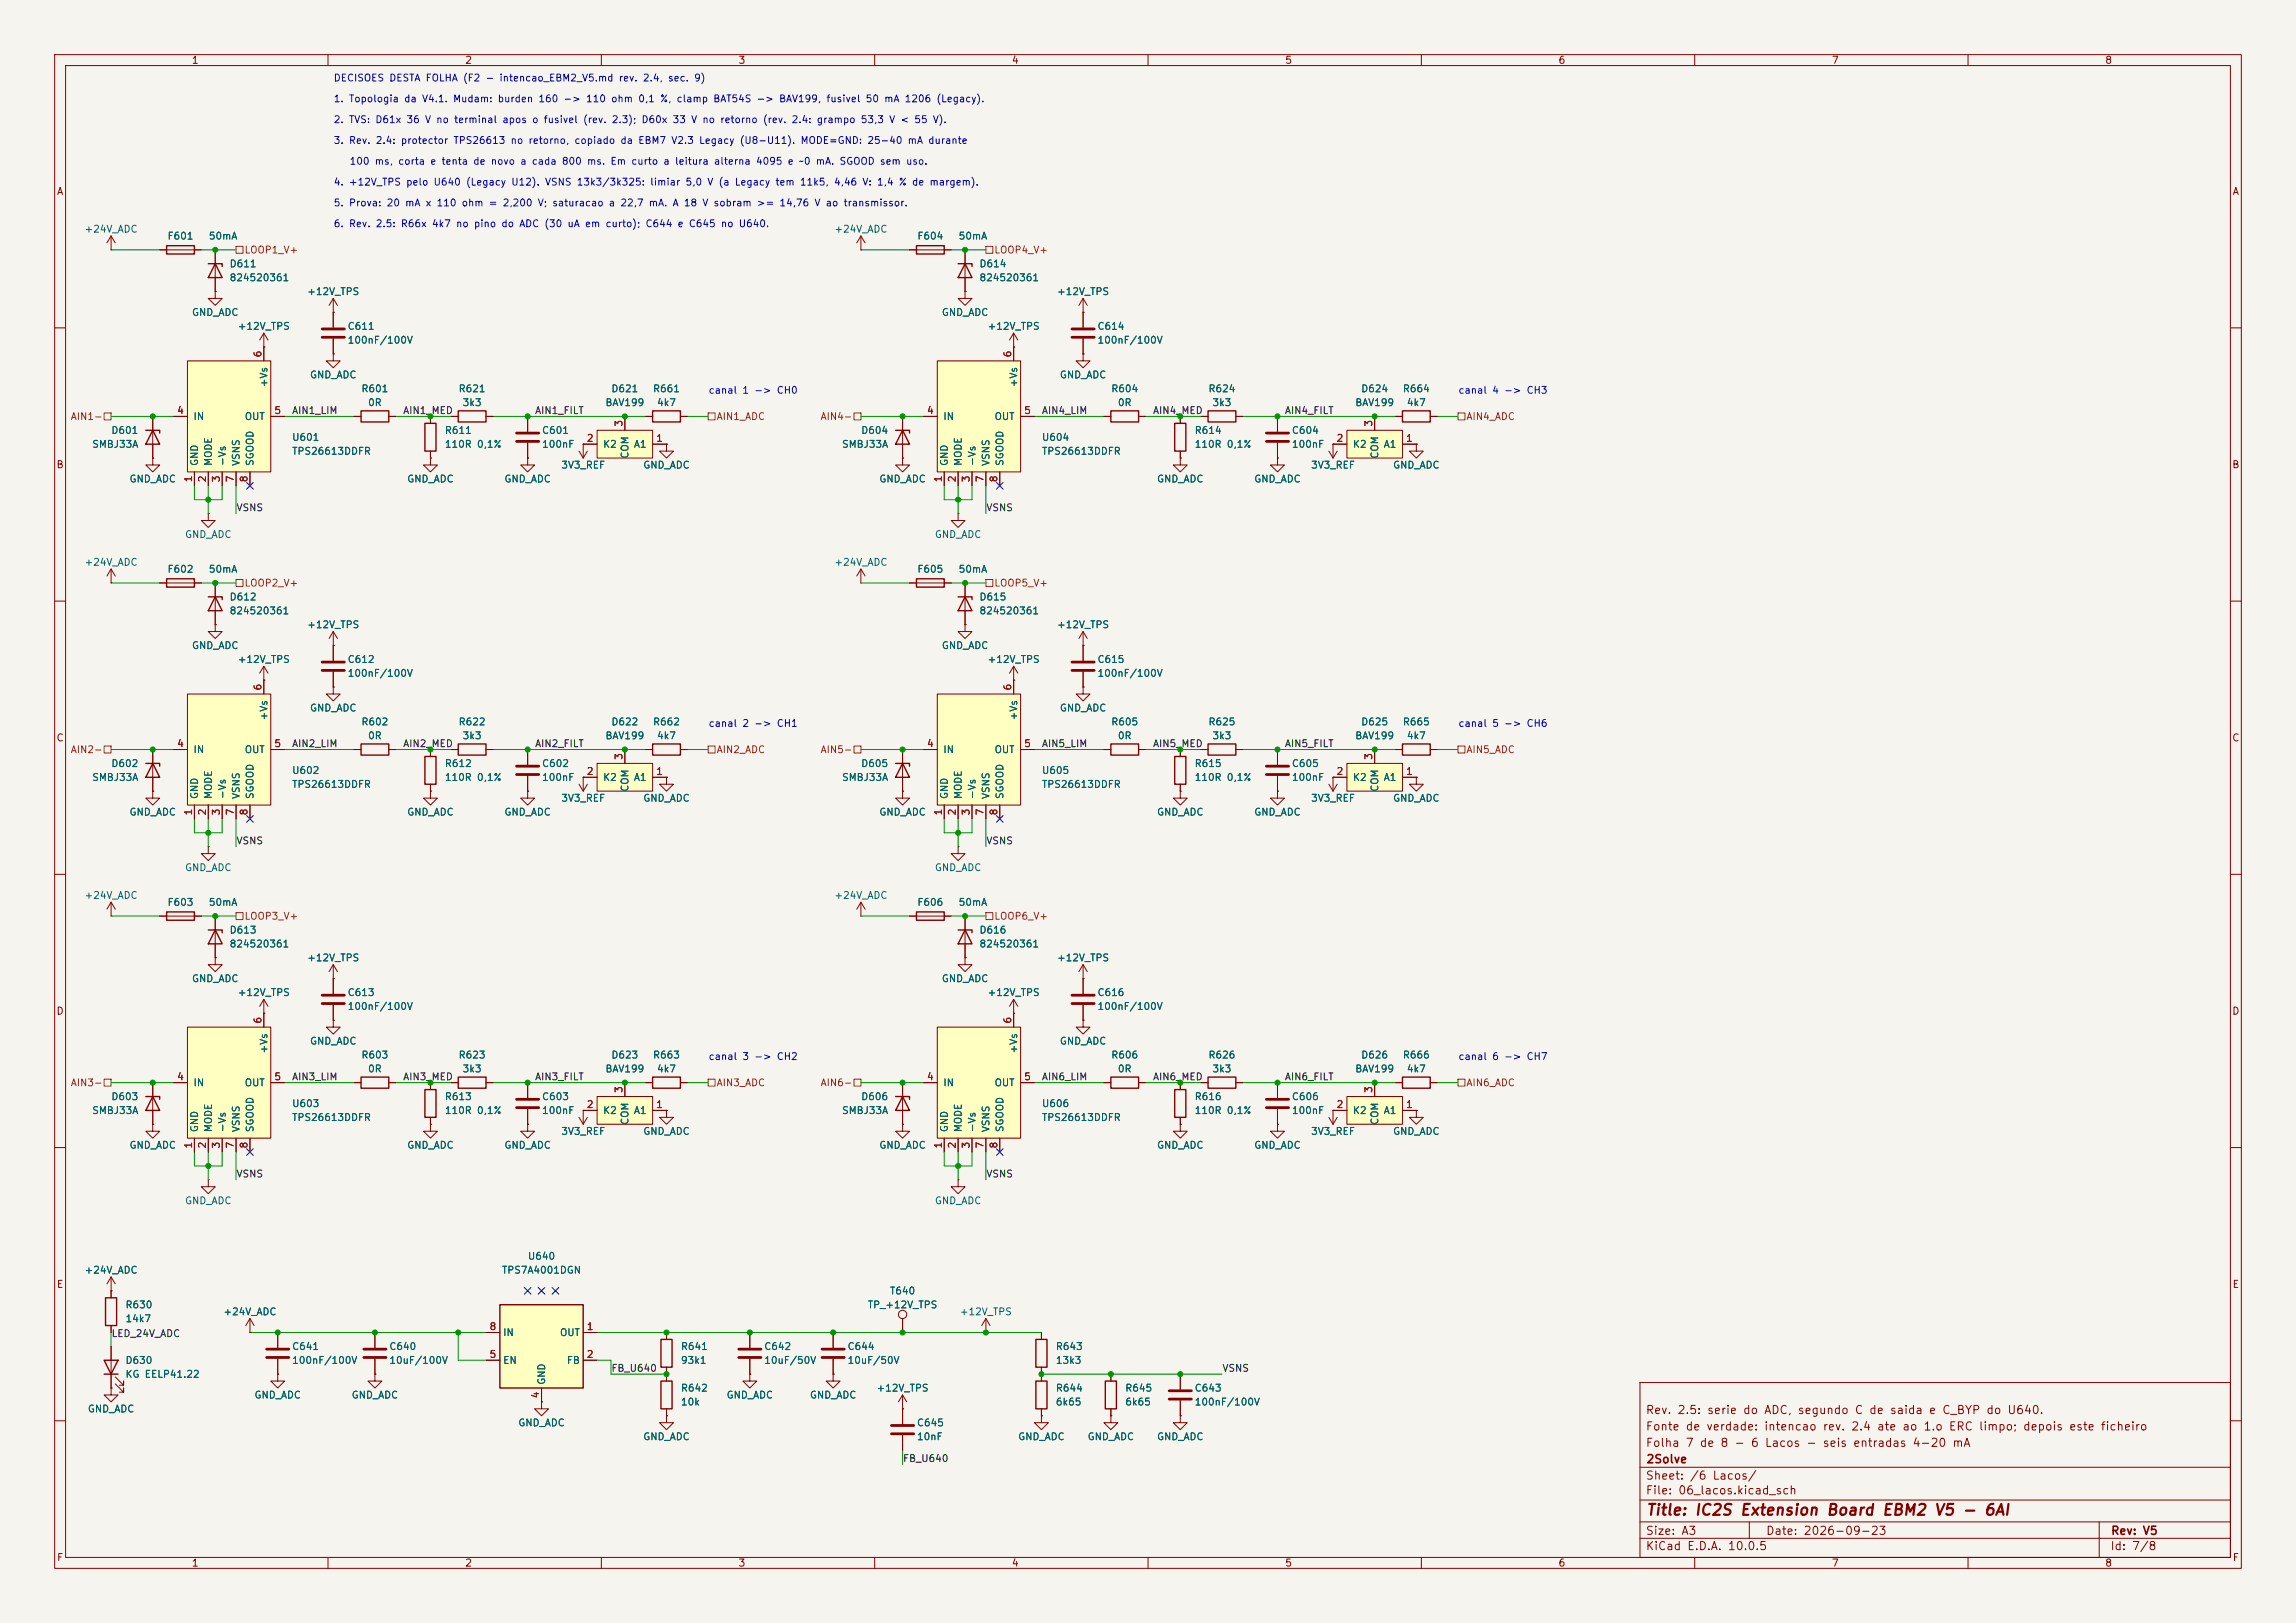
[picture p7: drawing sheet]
<svg xmlns="http://www.w3.org/2000/svg" width="420mm" height="297mm" viewBox="0 0 420 297" stroke-linecap="round" stroke-linejoin="round" font-family="sans-serif">
<defs><g id="words">
<text font-size="2" fill="#840000" x="301" y="277.8">Title: IC2S Extension Board EBM2 V5 - 6AI</text>
<g font-size="1.5" fill="#840000">
<text x="300.9" y="262.1">Fonte de verdade: intencao rev. 2.4 ate ao 1.o ERC limpo; depois este ficheiro</text>
<text x="300.9" y="259.1">Rev. 2.5: serie do ADC, segundo C de saida e C_BYP do U640.</text>
<text x="300.9" y="265.1">Folha 7 de 8 - 6 Lacos - seis entradas 4-20 mA</text>
<text x="301" y="268.1">2Solve</text>
<text x="300.9" y="273.8">File: 06_lacos.kicad_sch</text>
<text x="300.9" y="271.1">Sheet: /6 Lacos/</text>
<text x="300.9" y="281.2">Size: A3</text>
<text x="322.9" y="281.2">Date: 2026-09-23</text>
<text x="386" y="281.2">Rev: V5</text>
<text x="300.9" y="284">KiCad E.D.A. 10.0.5</text>
<text x="385.9" y="284">Id: 7/8</text>
</g>
<g font-size="1.3" fill="#840000">
<text x="35" y="12">1</text>
<text x="85" y="12">2</text>
<text x="135" y="12">3</text>
<text x="185" y="12">4</text>
<text x="235" y="12">5</text>
<text x="285" y="12">6</text>
<text x="335" y="12">7</text>
<text x="385" y="12">8</text>
<text x="10.3" y="36">A</text>
<text x="408.3" y="36">A</text>
<text x="10.2" y="86">B</text>
<text x="408.2" y="86">B</text>
<text x="10.2" y="136">C</text>
<text x="408.2" y="136">C</text>
<text x="10.2" y="186">D</text>
<text x="408.2" y="186">D</text>
<text x="10.3" y="236">E</text>
<text x="408.3" y="236">E</text>
<text x="10.3" y="286">F</text>
<text x="35" y="287">1</text>
<text x="85" y="287">2</text>
<text x="135" y="287">3</text>
<text x="185" y="287">4</text>
<text x="235" y="287">5</text>
<text x="285" y="287">6</text>
<text x="335" y="287">7</text>
<text x="385" y="287">8</text>
<text x="408.3" y="286">F</text>
</g>
<g font-size="1.3" fill="#0000c2">
<text x="60.9" y="15.2">DECISOES DESTA FOLHA (F2 - intencao_EBM2_V5.md rev. 2.4, sec. 9)</text>
<text x="60.9" y="22.8">2. TVS: D61x 36 V no terminal apos o fusivel (rev. 2.3); D60x 33 V no retorno (rev. 2.4: grampo 53,3 V &lt; 55 V).</text>
<text x="60.9" y="19">1. Topologia da V4.1. Mudam: burden 160 -&gt; 110 ohm 0,1 %, clamp BAT54S -&gt; BAV199, fusivel 50 mA 1206 (Legacy).</text>
<text x="60.9" y="26.6">3. Rev. 2.4: protector TPS26613 no retorno, copiado da EBM7 V2.3 Legacy (U8-U11). MODE=GND: 25-40 mA durante</text>
<text x="60.9" y="34.3">4. +12V_TPS pelo U640 (Legacy U12). VSNS 13k3/3k325: limiar 5,0 V (a Legacy tem 11k5, 4,46 V: 1,4 % de margem).</text>
<text x="63.8" y="30.5">100 ms, corta e tenta de novo a cada 800 ms. Em curto a leitura alterna 4095 e ~0 mA. SGOOD sem uso.</text>
<text x="60.9" y="41.9">6. Rev. 2.5: R66x 4k7 no pino do ADC (30 uA em curto); C644 e C645 no U640.</text>
<text x="60.9" y="38.1">5. Prova: 20 mA x 110 ohm = 2,200 V; saturacao a 22,7 mA. A 18 V sobram &gt;= 14,76 V ao transmissor.</text>
<text x="129.5" y="72.4">canal 1 -&gt; CH0</text>
<text x="266.7" y="72.4">canal 4 -&gt; CH3</text>
<text x="129.5" y="133.3">canal 2 -&gt; CH1</text>
<text x="266.7" y="133.3">canal 5 -&gt; CH6</text>
<text x="129.5" y="194.3">canal 3 -&gt; CH2</text>
<text x="266.7" y="194.3">canal 6 -&gt; CH7</text>
</g>
<g font-size="1.3" fill="#006464">
<text x="15.4" y="42.9">+24V_ADC</text>
<text x="30.5" y="44.1">F601</text>
<text x="38.1" y="44.1">50mA</text>
<text x="152.5" y="42.9">+24V_ADC</text>
<text x="167.7" y="44.1">F604</text>
<text x="175.2" y="44.1">50mA</text>
<text x="41.9" y="49.2">D611</text>
<text x="41.9" y="51.8">824520361</text>
<text x="179.1" y="49.2">D614</text>
<text x="179.1" y="51.8">824520361</text>
<text x="35" y="58.1">GND_ADC</text>
<text x="56.1" y="54.3">+12V_TPS</text>
<text x="172.2" y="58.1">GND_ADC</text>
<text x="193.2" y="54.3">+12V_TPS</text>
<text x="43.4" y="60.7">+12V_TPS</text>
<text x="63.5" y="60.7">C611</text>
<text x="63.5" y="63.2">100nF/100V</text>
<text x="180.5" y="60.7">+12V_TPS</text>
<text x="200.6" y="60.7">C614</text>
<text x="200.6" y="63.2">100nF/100V</text>
<text x="49.2" y="71" transform="rotate(-90 49.2 71)">+Vs</text>
<text x="56.6" y="69.5">GND_ADC</text>
<text x="186.4" y="71" transform="rotate(-90 186.4 71)">+Vs</text>
<text x="193.8" y="69.5">GND_ADC</text>
<text x="35.3" y="77.2">IN</text>
<text x="44.7" y="77.2">OUT</text>
<text x="66" y="72.1">R601</text>
<text x="67.2" y="74.6">0R</text>
<text x="83.8" y="72.1">R621</text>
<text x="84.5" y="74.6">3k3</text>
<text x="110.6" y="74.6">BAV199</text>
<text x="111.7" y="72.1">D621</text>
<text x="119.3" y="72.1">R661</text>
<text x="120.1" y="74.6">4k7</text>
<text x="172.4" y="77.2">IN</text>
<text x="181.8" y="77.2">OUT</text>
<text x="203.2" y="72.1">R604</text>
<text x="204.4" y="74.6">0R</text>
<text x="220.9" y="72.1">R624</text>
<text x="221.7" y="74.6">3k3</text>
<text x="247.8" y="74.6">BAV199</text>
<text x="248.9" y="72.1">D624</text>
<text x="256.5" y="72.1">R664</text>
<text x="257.2" y="74.6">4k7</text>
<text x="16.8" y="82.2">SMBJ33A</text>
<text x="20.3" y="79.7">D601</text>
<text x="53.3" y="81">U601</text>
<text x="53.3" y="83.5">TPS26613DDFR</text>
<text x="81.3" y="79.7">R611</text>
<text x="81.3" y="82.2">110R 0,1%</text>
<text x="99" y="79.7">C601</text>
<text x="99" y="82.2">100nF</text>
<text x="110.2" y="82.2">K2</text>
<text x="115.8" y="82.2">A1</text>
<text x="153.9" y="82.2">SMBJ33A</text>
<text x="157.4" y="79.7">D604</text>
<text x="190.5" y="81">U604</text>
<text x="190.5" y="83.5">TPS26613DDFR</text>
<text x="218.4" y="79.7">R614</text>
<text x="218.4" y="82.2">110R 0,1%</text>
<text x="236.2" y="79.7">C604</text>
<text x="236.2" y="82.2">100nF</text>
<text x="247.4" y="82.2">K2</text>
<text x="253" y="82.2">A1</text>
<text x="23.6" y="88.6">GND_ADC</text>
<text x="36.5" y="85.4" transform="rotate(-90 36.5 85.4)">GND</text>
<text x="39.1" y="85.4" transform="rotate(-90 39.1 85.4)">MODE</text>
<text x="41.6" y="85.4" transform="rotate(-90 41.6 85.4)">-Vs</text>
<text x="44.1" y="85.4" transform="rotate(-90 44.1 85.4)">VSNS</text>
<text x="46.7" y="85.4" transform="rotate(-90 46.7 85.4)">SGOOD</text>
<text x="74.4" y="88.6">GND_ADC</text>
<text x="92.2" y="88.6">GND_ADC</text>
<text x="102.6" y="86.1">3V3_REF</text>
<text x="115.3" y="84" transform="rotate(-90 115.3 84)">COM</text>
<text x="117.6" y="86.1">GND_ADC</text>
<text x="160.7" y="88.6">GND_ADC</text>
<text x="173.7" y="85.4" transform="rotate(-90 173.7 85.4)">GND</text>
<text x="176.2" y="85.4" transform="rotate(-90 176.2 85.4)">MODE</text>
<text x="178.8" y="85.4" transform="rotate(-90 178.8 85.4)">-Vs</text>
<text x="181.3" y="85.4" transform="rotate(-90 181.3 85.4)">VSNS</text>
<text x="183.8" y="85.4" transform="rotate(-90 183.8 85.4)">SGOOD</text>
<text x="211.5" y="88.6">GND_ADC</text>
<text x="229.3" y="88.6">GND_ADC</text>
<text x="239.7" y="86.1">3V3_REF</text>
<text x="252.4" y="84" transform="rotate(-90 252.4 84)">COM</text>
<text x="254.7" y="86.1">GND_ADC</text>
<text x="33.7" y="98.8">GND_ADC</text>
<text x="170.9" y="98.8">GND_ADC</text>
<text x="15.4" y="103.8">+24V_ADC</text>
<text x="30.5" y="105.1">F602</text>
<text x="38.1" y="105.1">50mA</text>
<text x="152.5" y="103.8">+24V_ADC</text>
<text x="167.7" y="105.1">F605</text>
<text x="175.2" y="105.1">50mA</text>
<text x="41.9" y="110.2">D612</text>
<text x="41.9" y="112.7">824520361</text>
<text x="179.1" y="110.2">D615</text>
<text x="179.1" y="112.7">824520361</text>
<text x="35" y="119.1">GND_ADC</text>
<text x="56.1" y="115.3">+12V_TPS</text>
<text x="172.2" y="119.1">GND_ADC</text>
<text x="193.2" y="115.3">+12V_TPS</text>
<text x="43.4" y="121.6">+12V_TPS</text>
<text x="63.5" y="121.6">C612</text>
<text x="63.5" y="124.2">100nF/100V</text>
<text x="180.5" y="121.6">+12V_TPS</text>
<text x="200.6" y="121.6">C615</text>
<text x="200.6" y="124.2">100nF/100V</text>
<text x="49.2" y="131.9" transform="rotate(-90 49.2 131.9)">+Vs</text>
<text x="56.6" y="130.5">GND_ADC</text>
<text x="186.4" y="131.9" transform="rotate(-90 186.4 131.9)">+Vs</text>
<text x="193.8" y="130.5">GND_ADC</text>
<text x="66" y="133">R602</text>
<text x="67.2" y="135.6">0R</text>
<text x="83.8" y="133">R622</text>
<text x="84.5" y="135.6">3k3</text>
<text x="110.6" y="135.6">BAV199</text>
<text x="111.7" y="133">D622</text>
<text x="119.3" y="133">R662</text>
<text x="120.1" y="135.6">4k7</text>
<text x="203.2" y="133">R605</text>
<text x="204.4" y="135.6">0R</text>
<text x="220.9" y="133">R625</text>
<text x="221.7" y="135.6">3k3</text>
<text x="247.8" y="135.6">BAV199</text>
<text x="248.9" y="133">D625</text>
<text x="256.5" y="133">R665</text>
<text x="257.2" y="135.6">4k7</text>
<text x="16.8" y="143.2">SMBJ33A</text>
<text x="20.3" y="140.7">D602</text>
<text x="35.3" y="138.1">IN</text>
<text x="44.7" y="138.1">OUT</text>
<text x="53.3" y="141.9">U602</text>
<text x="81.3" y="140.7">R612</text>
<text x="81.3" y="143.2">110R 0,1%</text>
<text x="99" y="140.7">C602</text>
<text x="99" y="143.2">100nF</text>
<text x="110.2" y="143.2">K2</text>
<text x="115.8" y="143.2">A1</text>
<text x="153.9" y="143.2">SMBJ33A</text>
<text x="157.4" y="140.7">D605</text>
<text x="172.4" y="138.1">IN</text>
<text x="181.8" y="138.1">OUT</text>
<text x="190.5" y="141.9">U605</text>
<text x="218.4" y="140.7">R615</text>
<text x="218.4" y="143.2">110R 0,1%</text>
<text x="236.2" y="140.7">C605</text>
<text x="236.2" y="143.2">100nF</text>
<text x="247.4" y="143.2">K2</text>
<text x="253" y="143.2">A1</text>
<text x="23.6" y="149.6">GND_ADC</text>
<text x="36.5" y="146.3" transform="rotate(-90 36.5 146.3)">GND</text>
<text x="39.1" y="146.3" transform="rotate(-90 39.1 146.3)">MODE</text>
<text x="41.6" y="146.3" transform="rotate(-90 41.6 146.3)">-Vs</text>
<text x="44.1" y="146.3" transform="rotate(-90 44.1 146.3)">VSNS</text>
<text x="46.7" y="146.3" transform="rotate(-90 46.7 146.3)">SGOOD</text>
<text x="53.3" y="144.5">TPS26613DDFR</text>
<text x="74.4" y="149.6">GND_ADC</text>
<text x="92.2" y="149.6">GND_ADC</text>
<text x="102.6" y="147">3V3_REF</text>
<text x="115.3" y="145" transform="rotate(-90 115.3 145)">COM</text>
<text x="117.6" y="147">GND_ADC</text>
<text x="160.7" y="149.6">GND_ADC</text>
<text x="173.7" y="146.3" transform="rotate(-90 173.7 146.3)">GND</text>
<text x="176.2" y="146.3" transform="rotate(-90 176.2 146.3)">MODE</text>
<text x="178.8" y="146.3" transform="rotate(-90 178.8 146.3)">-Vs</text>
<text x="181.3" y="146.3" transform="rotate(-90 181.3 146.3)">VSNS</text>
<text x="183.8" y="146.3" transform="rotate(-90 183.8 146.3)">SGOOD</text>
<text x="190.5" y="144.5">TPS26613DDFR</text>
<text x="211.5" y="149.6">GND_ADC</text>
<text x="229.3" y="149.6">GND_ADC</text>
<text x="239.7" y="147">3V3_REF</text>
<text x="252.4" y="145" transform="rotate(-90 252.4 145)">COM</text>
<text x="254.7" y="147">GND_ADC</text>
<text x="33.7" y="159.7">GND_ADC</text>
<text x="170.9" y="159.7">GND_ADC</text>
<text x="15.4" y="164.8">+24V_ADC</text>
<text x="30.5" y="166.1">F603</text>
<text x="38.1" y="166.1">50mA</text>
<text x="152.5" y="164.8">+24V_ADC</text>
<text x="167.7" y="166.1">F606</text>
<text x="175.2" y="166.1">50mA</text>
<text x="41.9" y="171.1">D613</text>
<text x="41.9" y="173.7">824520361</text>
<text x="179.1" y="171.1">D616</text>
<text x="179.1" y="173.7">824520361</text>
<text x="56.1" y="176.2">+12V_TPS</text>
<text x="193.2" y="176.2">+12V_TPS</text>
<text x="35" y="180">GND_ADC</text>
<text x="43.4" y="182.6">+12V_TPS</text>
<text x="63.5" y="182.6">C613</text>
<text x="63.5" y="185.1">100nF/100V</text>
<text x="172.2" y="180">GND_ADC</text>
<text x="180.5" y="182.6">+12V_TPS</text>
<text x="200.6" y="182.6">C616</text>
<text x="200.6" y="185.1">100nF/100V</text>
<text x="56.6" y="191.5">GND_ADC</text>
<text x="193.8" y="191.5">GND_ADC</text>
<text x="49.2" y="192.9" transform="rotate(-90 49.2 192.9)">+Vs</text>
<text x="66" y="194">R603</text>
<text x="67.2" y="196.5">0R</text>
<text x="83.8" y="194">R623</text>
<text x="84.5" y="196.5">3k3</text>
<text x="110.6" y="196.5">BAV199</text>
<text x="111.7" y="194">D623</text>
<text x="119.3" y="194">R663</text>
<text x="120.1" y="196.5">4k7</text>
<text x="186.4" y="192.9" transform="rotate(-90 186.4 192.9)">+Vs</text>
<text x="203.2" y="194">R606</text>
<text x="204.4" y="196.5">0R</text>
<text x="220.9" y="194">R626</text>
<text x="221.7" y="196.5">3k3</text>
<text x="247.8" y="196.5">BAV199</text>
<text x="248.9" y="194">D626</text>
<text x="256.5" y="194">R666</text>
<text x="257.2" y="196.5">4k7</text>
<text x="20.3" y="201.6">D603</text>
<text x="35.3" y="199.1">IN</text>
<text x="44.7" y="199.1">OUT</text>
<text x="53.3" y="202.9">U603</text>
<text x="81.3" y="201.6">R613</text>
<text x="99" y="201.6">C603</text>
<text x="157.4" y="201.6">D606</text>
<text x="172.4" y="199.1">IN</text>
<text x="181.8" y="199.1">OUT</text>
<text x="190.5" y="202.9">U606</text>
<text x="218.4" y="201.6">R616</text>
<text x="236.2" y="201.6">C606</text>
<text x="16.8" y="204.2">SMBJ33A</text>
<text x="36.5" y="207.3" transform="rotate(-90 36.5 207.3)">GND</text>
<text x="39.1" y="207.3" transform="rotate(-90 39.1 207.3)">MODE</text>
<text x="41.6" y="207.3" transform="rotate(-90 41.6 207.3)">-Vs</text>
<text x="44.1" y="207.3" transform="rotate(-90 44.1 207.3)">VSNS</text>
<text x="46.7" y="207.3" transform="rotate(-90 46.7 207.3)">SGOOD</text>
<text x="53.3" y="205.4">TPS26613DDFR</text>
<text x="81.3" y="204.2">110R 0,1%</text>
<text x="99" y="204.2">100nF</text>
<text x="102.6" y="208">3V3_REF</text>
<text x="110.2" y="204.2">K2</text>
<text x="115.3" y="206" transform="rotate(-90 115.3 206)">COM</text>
<text x="115.8" y="204.2">A1</text>
<text x="117.6" y="208">GND_ADC</text>
<text x="153.9" y="204.2">SMBJ33A</text>
<text x="173.7" y="207.3" transform="rotate(-90 173.7 207.3)">GND</text>
<text x="176.2" y="207.3" transform="rotate(-90 176.2 207.3)">MODE</text>
<text x="178.8" y="207.3" transform="rotate(-90 178.8 207.3)">-Vs</text>
<text x="181.3" y="207.3" transform="rotate(-90 181.3 207.3)">VSNS</text>
<text x="183.8" y="207.3" transform="rotate(-90 183.8 207.3)">SGOOD</text>
<text x="190.5" y="205.4">TPS26613DDFR</text>
<text x="218.4" y="204.2">110R 0,1%</text>
<text x="236.2" y="204.2">100nF</text>
<text x="239.7" y="208">3V3_REF</text>
<text x="247.4" y="204.2">K2</text>
<text x="252.4" y="206" transform="rotate(-90 252.4 206)">COM</text>
<text x="253" y="204.2">A1</text>
<text x="254.7" y="208">GND_ADC</text>
<text x="23.6" y="210.5">GND_ADC</text>
<text x="74.4" y="210.5">GND_ADC</text>
<text x="92.2" y="210.5">GND_ADC</text>
<text x="160.7" y="210.5">GND_ADC</text>
<text x="211.5" y="210.5">GND_ADC</text>
<text x="229.3" y="210.5">GND_ADC</text>
<text x="33.7" y="220.7">GND_ADC</text>
<text x="170.9" y="220.7">GND_ADC</text>
<text x="15.4" y="233.4">+24V_ADC</text>
<text x="91.7" y="233.4">TPS7A4001DGN</text>
<text x="96.5" y="230.8">U640</text>
<text x="22.8" y="239.7">R630</text>
<text x="158.6" y="239.7">TP_+12V_TPS</text>
<text x="162.7" y="237.2">T640</text>
<text x="22.8" y="242.3">14k7</text>
<text x="40.8" y="241">+24V_ADC</text>
<text x="91.9" y="244.8">IN</text>
<text x="102.3" y="244.8">OUT</text>
<text x="175.5" y="241">+12V_TPS</text>
<text x="22.8" y="249.9">D630</text>
<text x="53.3" y="247.3">C641</text>
<text x="53.3" y="249.9">100nF/100V</text>
<text x="71.1" y="247.3">C640</text>
<text x="71.1" y="249.9">10uF/100V</text>
<text x="91.9" y="249.9">EN</text>
<text x="103.6" y="249.9">FB</text>
<text x="124.4" y="247.3">R641</text>
<text x="124.4" y="249.9">93k1</text>
<text x="139.7" y="247.3">C642</text>
<text x="139.7" y="249.9">10uF/50V</text>
<text x="154.9" y="247.3">C644</text>
<text x="154.9" y="249.9">10uF/50V</text>
<text x="193" y="247.3">R643</text>
<text x="193" y="249.9">13k3</text>
<text x="22.8" y="252.4">KG EELP41.22</text>
<text x="46.4" y="256.2">GND_ADC</text>
<text x="64.2" y="256.2">GND_ADC</text>
<text x="100" y="253.5" transform="rotate(-90 100 253.5)">GND</text>
<text x="124.4" y="255">R642</text>
<text x="124.4" y="257.5">10k</text>
<text x="132.8" y="256.2">GND_ADC</text>
<text x="148" y="256.2">GND_ADC</text>
<text x="160.2" y="255">+12V_TPS</text>
<text x="193" y="255">R644</text>
<text x="193" y="257.5">6k65</text>
<text x="205.7" y="255">R645</text>
<text x="205.7" y="257.5">6k65</text>
<text x="218.4" y="255">C643</text>
<text x="218.4" y="257.5">100nF/100V</text>
<text x="16" y="258.8">GND_ADC</text>
<text x="94.7" y="261.3">GND_ADC</text>
<text x="117.6" y="263.9">GND_ADC</text>
<text x="167.6" y="261.3">C645</text>
<text x="167.6" y="263.9">10nF</text>
<text x="186.1" y="263.9">GND_ADC</text>
<text x="198.8" y="263.9">GND_ADC</text>
<text x="211.5" y="263.9">GND_ADC</text>
</g>
<g font-size="1.3" fill="#725600">
<text x="44.6" y="46.7">LOOP1_V+</text>
<text x="181.8" y="46.7">LOOP4_V+</text>
<text x="12.8" y="77.2">AIN1-</text>
<text x="131" y="77.2">AIN1_ADC</text>
<text x="150" y="77.2">AIN4-</text>
<text x="268.1" y="77.2">AIN4_ADC</text>
<text x="44.6" y="107.6">LOOP2_V+</text>
<text x="181.8" y="107.6">LOOP5_V+</text>
<text x="12.8" y="138.1">AIN2-</text>
<text x="131" y="138.1">AIN2_ADC</text>
<text x="150" y="138.1">AIN5-</text>
<text x="268.1" y="138.1">AIN5_ADC</text>
<text x="44.6" y="168.6">LOOP3_V+</text>
<text x="181.8" y="168.6">LOOP6_V+</text>
<text x="12.8" y="199.1">AIN3-</text>
<text x="131" y="199.1">AIN3_ADC</text>
<text x="150" y="199.1">AIN6-</text>
<text x="268.1" y="199.1">AIN6_ADC</text>
</g>
<g font-size="1.3" fill="#a90000">
<text x="48.1" y="65.5" transform="rotate(-90 48.1 65.5)">6</text>
<text x="185.3" y="65.5" transform="rotate(-90 185.3 65.5)">6</text>
<text x="32.3" y="76.1">4</text>
<text x="50.1" y="76.1">5</text>
<text x="169.4" y="76.1">4</text>
<text x="187.2" y="76.1">5</text>
<text x="107.2" y="81.1">2</text>
<text x="114.2" y="78.2" transform="rotate(-90 114.2 78.2)">3</text>
<text x="119.9" y="81.1">1</text>
<text x="244.4" y="81.1">2</text>
<text x="251.3" y="78.2" transform="rotate(-90 251.3 78.2)">3</text>
<text x="257.1" y="81.1">1</text>
<text x="35.4" y="88.4" transform="rotate(-90 35.4 88.4)">1</text>
<text x="38" y="88.4" transform="rotate(-90 38 88.4)">2</text>
<text x="40.5" y="88.4" transform="rotate(-90 40.5 88.4)">3</text>
<text x="43" y="88.4" transform="rotate(-90 43 88.4)">7</text>
<text x="45.6" y="88.4" transform="rotate(-90 45.6 88.4)">8</text>
<text x="172.6" y="88.4" transform="rotate(-90 172.6 88.4)">1</text>
<text x="175.1" y="88.4" transform="rotate(-90 175.1 88.4)">2</text>
<text x="177.7" y="88.4" transform="rotate(-90 177.7 88.4)">3</text>
<text x="180.2" y="88.4" transform="rotate(-90 180.2 88.4)">7</text>
<text x="182.7" y="88.4" transform="rotate(-90 182.7 88.4)">8</text>
<text x="48.1" y="126.5" transform="rotate(-90 48.1 126.5)">6</text>
<text x="185.3" y="126.5" transform="rotate(-90 185.3 126.5)">6</text>
<text x="32.3" y="137">4</text>
<text x="50.1" y="137">5</text>
<text x="169.4" y="137">4</text>
<text x="187.2" y="137">5</text>
<text x="107.2" y="142.1">2</text>
<text x="114.2" y="139.2" transform="rotate(-90 114.2 139.2)">3</text>
<text x="119.9" y="142.1">1</text>
<text x="244.4" y="142.1">2</text>
<text x="251.3" y="139.2" transform="rotate(-90 251.3 139.2)">3</text>
<text x="257.1" y="142.1">1</text>
<text x="35.4" y="149.3" transform="rotate(-90 35.4 149.3)">1</text>
<text x="38" y="149.3" transform="rotate(-90 38 149.3)">2</text>
<text x="40.5" y="149.3" transform="rotate(-90 40.5 149.3)">3</text>
<text x="43" y="149.3" transform="rotate(-90 43 149.3)">7</text>
<text x="45.6" y="149.3" transform="rotate(-90 45.6 149.3)">8</text>
<text x="172.6" y="149.3" transform="rotate(-90 172.6 149.3)">1</text>
<text x="175.1" y="149.3" transform="rotate(-90 175.1 149.3)">2</text>
<text x="177.7" y="149.3" transform="rotate(-90 177.7 149.3)">3</text>
<text x="180.2" y="149.3" transform="rotate(-90 180.2 149.3)">7</text>
<text x="182.7" y="149.3" transform="rotate(-90 182.7 149.3)">8</text>
<text x="48.1" y="187.4" transform="rotate(-90 48.1 187.4)">6</text>
<text x="185.3" y="187.4" transform="rotate(-90 185.3 187.4)">6</text>
<text x="32.3" y="198">4</text>
<text x="50.1" y="198">5</text>
<text x="169.4" y="198">4</text>
<text x="187.2" y="198">5</text>
<text x="107.2" y="203.1">2</text>
<text x="114.2" y="200.1" transform="rotate(-90 114.2 200.1)">3</text>
<text x="119.9" y="203.1">1</text>
<text x="244.4" y="203.1">2</text>
<text x="251.3" y="200.1" transform="rotate(-90 251.3 200.1)">3</text>
<text x="257.1" y="203.1">1</text>
<text x="35.4" y="210.3" transform="rotate(-90 35.4 210.3)">1</text>
<text x="38" y="210.3" transform="rotate(-90 38 210.3)">2</text>
<text x="40.5" y="210.3" transform="rotate(-90 40.5 210.3)">3</text>
<text x="43" y="210.3" transform="rotate(-90 43 210.3)">7</text>
<text x="45.6" y="210.3" transform="rotate(-90 45.6 210.3)">8</text>
<text x="172.6" y="210.3" transform="rotate(-90 172.6 210.3)">1</text>
<text x="175.1" y="210.3" transform="rotate(-90 175.1 210.3)">2</text>
<text x="177.7" y="210.3" transform="rotate(-90 177.7 210.3)">3</text>
<text x="180.2" y="210.3" transform="rotate(-90 180.2 210.3)">7</text>
<text x="182.7" y="210.3" transform="rotate(-90 182.7 210.3)">8</text>
<text x="89.4" y="243.7">8</text>
<text x="107.2" y="243.7">1</text>
<text x="89.4" y="248.8">5</text>
<text x="107.2" y="248.8">2</text>
<text x="98.9" y="256" transform="rotate(-90 98.9 256)">4</text>
</g>
<g font-size="1.3" fill="#0f0f0f">
<text x="53.3" y="76.1">AIN1_LIM</text>
<text x="73.6" y="76.1">AIN1_MED</text>
<text x="97.8" y="76.1">AIN1_FILT</text>
<text x="190.5" y="76.1">AIN4_LIM</text>
<text x="210.8" y="76.1">AIN4_MED</text>
<text x="234.9" y="76.1">AIN4_FILT</text>
<text x="43.2" y="93.9">VSNS</text>
<text x="180.3" y="93.9">VSNS</text>
<text x="53.3" y="137">AIN2_LIM</text>
<text x="73.6" y="137">AIN2_MED</text>
<text x="97.8" y="137">AIN2_FILT</text>
<text x="190.5" y="137">AIN5_LIM</text>
<text x="210.8" y="137">AIN5_MED</text>
<text x="234.9" y="137">AIN5_FILT</text>
<text x="43.2" y="154.8">VSNS</text>
<text x="180.3" y="154.8">VSNS</text>
<text x="53.3" y="198">AIN3_LIM</text>
<text x="73.6" y="198">AIN3_MED</text>
<text x="97.8" y="198">AIN3_FILT</text>
<text x="190.5" y="198">AIN6_LIM</text>
<text x="210.8" y="198">AIN6_MED</text>
<text x="234.9" y="198">AIN6_FILT</text>
<text x="43.2" y="215.8">VSNS</text>
<text x="180.3" y="215.8">VSNS</text>
<text x="20.3" y="245">LED_24V_ADC</text>
<text x="111.7" y="251.3">FB_U640</text>
<text x="223.5" y="251.3">VSNS</text>
<text x="165.1" y="267.8">FB_U640</text>
</g>
</g></defs>
<path d="M0 0h420v297h-420z" fill="#f5f4ef" stroke="#f5f4ef" stroke-width=".18"/>
<g fill="none" stroke="#840000" stroke-width=".18">
<path d="M10 10h400v277h-400zM12 12h396v273h-396zM60 10v2M110 10v2M160 10v2M210 10v2M260 10v2M310 10v2M360 10v2M10 60h2M408 60h2M10 110h2"/>
<path d="M408 110h2M10 160h2M78.7 144.8v1.3h1.3l-1.3 1.2-1.2-1.2h1.2M78.7 144.8h.1M408 160h2M10 210h2M408 210h2M121.9 259.1v1.2h1.3l-1.3 1.3-1.3-1.3h1.3M121.9 259.1h.1M300 253h108v32h-108zM10 260h2M300 278.5h108"/>
<path d="M300 274.5h108M300 268.5h108M320 278.5v3M384 278.5v6.5M408 260h2M60 285v2M110 285v2M160 285v2M210 285v2M260 285v2M300 281.5h108M310 285v2"/>
<path d="M360 285v2"/>
</g>
<path d="M34.3 66h15.2v20.4h-15.2z" fill="#ffffc2"/>
<g fill="none" stroke="#840000" stroke-width=".18">
<path d="M20.3 45.7h.1M20.3 43.2l-.7 1.3M20.3 43.2l.8 1.3M20.3 43.2v2.5M29.2 45.7h7.6M39.4 53.3v1.3h1.2l-1.2 1.3-1.3-1.3h1.3M39.4 53.3h.1M39.4 45.7v7.6M61 57.2h.1M61 54.6l-.8 1.3M61 54.6l.7 1.3M61 54.6v5.3"/>
<path d="M27.9 76.2v7.6M31.7 76.2h2.6M34.3 66h15.2v20.4h-15.2zM48.3 63.5h.1M48.3 61v5M48.3 61l-.8 1.2M48.3 61l.7 1.2M49.5 76.2h2.6M61 64.8v1.2h1.2l-1.2 1.3-1.3-1.3h1.3M61 64.8h.1M61 62v2.8M64.8 76.2h1.2"/>
<path d="M71.1 76.2h1.3M215.9 76.2v1.3M219.7 76.2h1.3M226.1 76.2h1.2M27.9 83.8v1.3h1.3l-1.3 1.3-1.2-1.3h1.2M27.9 83.8h.1M35.6 86.4v2.5M38.1 86.4v2.5M40.6 86.4v2.5M43.2 86.4v2.5M45.7 86.4v2.5M215.9 82.6v1.2"/>
<path d="M233.7 83.8v1.3h1.2l-1.2 1.3-1.3-1.3h1.3M233.7 83.8h.1M215.9 137.2v1.2M219.7 137.2h1.3M226.1 137.2h1.2M215.9 143.5v1.3M121.9 251.5v1.2M121.9 257.8v1.3M190.5 243.8v1.3M190.5 250.2v2.5M190.5 257.8v1.3"/>
</g>
<g fill="none" stroke="#840000" stroke-width=".25">
<path d="M30.5 45h5.1v1.5h-5.1zM38.1 48.3h2.5v.5M39.4 48.3l1.2 2.5h-2.5zM26.7 78.7h2.5v.5M27.9 78.7l1.3 2.6h-2.5zM66 75.2h5.1v2h-5.1zM214.9 77.5h2v5.1h-2zM221 75.2h5.1v2h-5.1zM214.9 138.4h2v5.1h-2zM221 136.1h5.1v2.1h-5.1zM120.9 252.7h2v5.1h-2zM189.5 245.1h2v5.1h-2z"/>
<path d="M189.5 252.7h2v5.1h-2z"/>
</g>
<path d="M58.9 60.2h4.1M58.9 61.7h4.1" fill="none" stroke="#840000" stroke-width=".51"/>
<path d="M246.4 78.7h10.1v5.1h-10.1z" fill="#ffffc2"/>
<g fill="none" stroke="#840000" stroke-width=".18">
<path d="M233.7 76.2v2.8M246.4 78.7h10.1v5.1h-10.1zM251.5 76.2v2.5M255.3 76.2h1.2M261.6 76.2h1.3M233.7 81v2.8M243.1 82.6l.7 1.2M243.8 81.3h.1M243.8 81.3h2.6M243.8 81.3v2.5M244.6 82.6l-.8 1.2M256.5 81.3h2.6"/>
<path d="M259.1 81.3v1.3h1.2l-1.2 1.2-1.3-1.2h1.3M259.1 81.3h.1M233.7 137.2v2.8M255.3 137.2h1.2M261.6 137.2h1.3M27.9 144.8v1.3h1.3l-1.3 1.2-1.2-1.2h1.2M27.9 144.8h.1M233.7 144.8v1.3h1.2l-1.2 1.2-1.3-1.2h1.3M233.7 144.8h.1M233.7 142v2.8M259.1 142.2v1.3h1.2l-1.2 1.3-1.3-1.3h1.3M259.1 142.2h.1"/>
<path d="M203.2 251.5v1.2M203.2 257.8v1.3"/>
</g>
<path d="M231.6 79.2h4.1M231.6 80.8h4.1M231.6 140.2h4.1M231.6 141.7h4.1" fill="none" stroke="#840000" stroke-width=".51"/>
<path d="M256.5 75.2h5.1v2h-5.1zM256.5 136.1h5.1v2.1h-5.1zM202.2 252.7h2v5.1h-2z" fill="none" stroke="#840000" stroke-width=".25"/>
<path d="M246.4 139.7h10.1v5.1h-10.1z" fill="#ffffc2"/>
<g fill="none" stroke="#840000" stroke-width=".18">
<path d="M246.4 139.7h10.1v5.1h-10.1zM251.5 137.2v2.5M243.1 143.5l.7 1.3M243.8 142.2h.1M243.8 142.2h2.6M243.8 142.2v2.6M244.6 143.5l-.8 1.3M256.5 142.2h2.6M39.4 167.6v7.7M165.1 257.8h.1M165.1 255.3l-.8 1.2M165.1 255.3l.8 1.2"/>
<path d="M165.1 255.3v2.5"/>
</g>
<path d="M38.1 170.2h2.5v.5M39.4 170.2l1.2 2.5h-2.5z" fill="none" stroke="#840000" stroke-width=".25"/>
<path d="M34.3 127h15.2v20.3h-15.2z" fill="#ffffc2"/>
<g fill="none" stroke="#840000" stroke-width=".18">
<path d="M31.7 137.2h2.6M34.3 127h15.2v20.3h-15.2zM48.3 124.5v2.5M49.5 137.2h2.6M35.6 147.3v2.6M38.1 147.3v2.6M40.6 147.3v2.6M43.2 147.3v2.6M45.7 147.3v2.6M61 179.1v2.8M48.3 185.4h.1M48.3 182.9v2.5"/>
<path d="M48.3 182.9l-.8 1.3M48.3 182.9l.7 1.3M61 183.9v2.8"/>
</g>
<path d="M58.9 182.1h4.1M58.9 183.6h4.1" fill="none" stroke="#840000" stroke-width=".51"/>
<path d="M109.2 139.7h10.2v5.1h-10.2z" fill="#ffffc2"/>
<path d="M109.2 139.7h10.2v5.1h-10.2zM114.3 137.2v2.5M105.9 143.5l.8 1.3M106.7 142.2h.1M106.7 142.2h2.5M106.7 142.2v2.6M107.4 143.5l-.7 1.3M119.4 142.2h2.5" fill="none" stroke="#840000" stroke-width=".18"/>
<path d="M91.4 238.8h15.3v15.2h-15.3z" fill="#ffffc2"/>
<path d="M77.7 138.4h2.1v5.1h-2.1zM83.8 136.1h5.1v2.1h-5.1zM119.4 136.1h5.1v2.1h-5.1zM91.4 238.8h15.3v15.2h-15.3z" fill="none" stroke="#840000" stroke-width=".25"/>
<g fill="none" stroke="#840000" stroke-width=".18">
<path d="M78.7 137.2v1.2M82.5 137.2h1.3M88.9 137.2h1.3M96.5 137.2v2.8M118.1 137.2h1.3M124.5 137.2h1.2M78.7 143.5v1.3M96.5 144.8v1.3h1.3l-1.3 1.2-1.3-1.2h1.3M96.5 144.8h.1M96.5 142v2.8M121.9 142.2v1.3h1.3l-1.3 1.3-1.3-1.3h1.3M121.9 142.2h.1"/>
<path d="M39.4 175.3v1.2h1.2l-1.2 1.3-1.3-1.3h1.3M39.4 175.3h.1M61 179.1h.1M61 176.5l-.8 1.3M61 176.5l.7 1.3M61 176.5v2.6M88.9 243.8h2.5M88.9 248.9h2.5M99.1 254v2.5M106.7 243.8h2.5M106.7 248.9h2.5M203.2 259.1v1.2h1.3l-1.3 1.3-1.3-1.3h1.3"/>
<path d="M203.2 259.1h.1M215.9 259.1v1.2h1.3l-1.3 1.3-1.3-1.3h1.3M215.9 259.1h.1M215.9 251.5v2.8M215.9 256.3v2.8"/>
</g>
<path d="M94.5 140.2h4.1M94.5 141.7h4.1M213.9 254.5h4M213.9 256h4" fill="none" stroke="#840000" stroke-width=".51"/>
<path d="M34.3 188h15.2v20.3h-15.2z" fill="#ffffc2"/>
<g fill="none" stroke="#840000" stroke-width=".18">
<path d="M176.5 45.7v7.6M198.1 57.2h.1M198.1 54.6v5.3M198.1 54.6l-.7 1.3M198.1 54.6l.8 1.3M165.1 76.2v7.6M198.1 64.8v1.2h1.3l-1.3 1.3-1.3-1.3h1.3M198.1 64.8h.1M198.1 62v2.8M201.9 76.2h1.3M208.3 76.2h1.2M165.1 83.8v1.3h1.3l-1.3 1.3-1.3-1.3h1.3"/>
<path d="M165.1 83.8h.1M38.1 154.9v1.3h1.3l-1.3 1.3-1.3-1.3h1.3M38.1 154.9h.1M20.3 167.6h.1M20.3 165.1l-.7 1.3M20.3 165.1l.8 1.3M20.3 165.1v2.5M29.2 167.6h7.6M27.9 198.1v7.6M31.7 198.1h2.6M34.3 188h15.2v20.3h-15.2zM48.3 185.4v2.6"/>
<path d="M49.5 198.1h2.6M61 186.7v1.3h1.2l-1.2 1.2-1.3-1.2h1.3M61 186.7h.1M27.9 205.7v1.3h1.3l-1.3 1.3-1.2-1.3h1.2M27.9 205.7h.1M35.6 208.3v2.5M38.1 208.3v2.5M40.6 208.3v2.5M43.2 208.3v2.5M45.7 208.3v2.5M78.7 205.7v1.3h1.3l-1.3 1.3-1.2-1.3h1.2M78.7 205.7h.1"/>
<path d="M175.3 215.9v1.3h1.2l-1.2 1.2-1.3-1.2h1.3M175.3 215.9h.1M165.1 241.3v2.5M165.1 257.8v2.8M180.3 243.8h.1M180.3 241.3l-.7 1.3M180.3 241.3l.8 1.3M180.3 241.3v2.5M190.5 259.1v1.2h1.3l-1.3 1.3-1.3-1.3h1.3M190.5 259.1h.1M165.1 262.6v2.8"/>
<circle cx="165.1" cy="240.5" r=".76"/>
</g>
<path d="M196.1 60.2h4.1M196.1 61.7h4.1M163.1 260.9h4M163.1 262.4h4" fill="none" stroke="#840000" stroke-width=".51"/>
<path d="M175.3 48.3h2.5v.5M176.5 48.3l1.3 2.5h-2.5zM163.8 78.7h2.6v.5M165.1 78.7l1.3 2.6h-2.6zM203.2 75.2h5.1v2h-5.1zM30.5 166.9h5.1v1.5h-5.1zM26.7 200.7h2.5v.5M27.9 200.7l1.3 2.5h-2.5z" fill="none" stroke="#840000" stroke-width=".25"/>
<path d="M171.4 66h15.3v20.4h-15.3z" fill="#ffffc2"/>
<g fill="none" stroke="#840000" stroke-width=".18">
<path d="M176.5 53.3v1.3h1.3l-1.3 1.3-1.2-1.3h1.2M176.5 53.3h.1M78.7 76.2v1.3M82.5 76.2h1.3M88.9 76.2h1.3M118.1 76.2h1.3M124.5 76.2h1.2M168.9 76.2h2.5M171.4 66h15.3v20.4h-15.3zM185.4 63.5h.1M185.4 61v5M185.4 61l-.7 1.2"/>
<path d="M185.4 61l.8 1.2M186.7 76.2h2.5M78.7 83.8v1.3h1.3l-1.3 1.3-1.2-1.3h1.2M78.7 83.8h.1M78.7 82.6v1.2M172.7 86.4v2.5M175.3 86.4v2.5M177.8 86.4v2.5M180.3 86.4v2.5M182.9 86.4v2.5M64.8 198.1h1.2M71.1 198.1h1.3"/>
<path d="M78.7 198.1v1.3M82.5 198.1h1.3M88.9 198.1h1.3M96.5 198.1v2.8M78.7 204.5v1.2M96.5 202.9v2.8"/>
</g>
<path d="M77.7 77.5h2.1v5.1h-2.1zM83.8 75.2h5.1v2h-5.1zM119.4 75.2h5.1v2h-5.1zM66 197.1h5.1v2h-5.1zM77.7 199.4h2.1v5.1h-2.1zM83.8 197.1h5.1v2h-5.1z" fill="none" stroke="#840000" stroke-width=".25"/>
<path d="M94.5 201.2h4.1M94.5 202.7h4.1" fill="none" stroke="#840000" stroke-width=".51"/>
<path d="M109.2 78.7h10.2v5.1h-10.2z" fill="#ffffc2"/>
<g fill="none" stroke="#840000" stroke-width=".18">
<path d="M157.5 45.7h.1M157.5 43.2l-.8 1.3M157.5 43.2l.7 1.3M157.5 43.2v2.5M166.4 45.7h7.6M96.5 76.2v2.8M109.2 78.7h10.2v5.1h-10.2zM114.3 76.2v2.5M96.5 83.8v1.3h1.3l-1.3 1.3-1.3-1.3h1.3M96.5 83.8h.1M96.5 81v2.8M105.9 82.6l.8 1.2"/>
<path d="M106.7 81.3h.1M106.7 81.3h2.5M106.7 81.3v2.5M107.4 82.6l-.7 1.2M119.4 81.3h2.5M121.9 81.3v1.3h1.3l-1.3 1.2-1.3-1.2h1.3M121.9 81.3h.1M39.4 106.7v7.6M61 118.1h.1M61 115.6l-.8 1.2M61 115.6l.7 1.2M61 115.6v2.5"/>
<path d="M48.3 124.5h.1M48.3 121.9l-.8 1.3M48.3 121.9l.7 1.3M48.3 121.9v2.6M61 125.7v1.3h1.2l-1.2 1.3-1.3-1.3h1.3M61 125.7h.1M38.1 215.9v1.3h1.3l-1.3 1.2-1.3-1.2h1.3M38.1 215.9h.1M96.5 205.7v1.3h1.3l-1.3 1.3-1.3-1.3h1.3M96.5 205.7h.1M105.9 204.5l.8 1.2M106.7 203.2h.1"/>
<path d="M106.7 203.2v2.5M107.4 204.5l-.7 1.2M243.1 204.5l.7 1.2M243.8 203.2h.1M243.8 203.2v2.5M244.6 204.5l-.8 1.2M20.3 236.2h.1M20.3 233.7l-.7 1.2M20.3 233.7l.8 1.2M20.3 233.7v3.8M20.3 254v1.3h1.3l-1.3 1.2-1.3-1.2h1.3M20.3 254h.1"/>
<path d="M20.3 242.6v1.2M20.3 246.4v7.6M21.1 253.2l1.5 1.6v-.8v.8h-.8M21.1 252l1.5 1.5v-.8v.8h-.8M45.7 243.8h.1M45.7 241.3l-.7 1.3M45.7 241.3l.8 1.3M45.7 241.3v2.5M50.8 251.5v1.2h1.3l-1.3 1.3-1.3-1.3h1.3M50.8 251.5h.1M50.8 243.8v2.8M50.8 248.7v2.8"/>
<path d="M68.6 251.5v1.2h1.2l-1.2 1.3-1.3-1.3h1.3M68.6 251.5h.1M68.6 243.8v2.8M68.6 248.7v2.8"/>
</g>
<path d="M167.6 45h5.1v1.5h-5.1zM38.1 109.2h2.5v.5M39.4 109.2l1.2 2.6h-2.5zM19.3 237.5h2v5.1h-2zM19 248.9h2.6l-1.3 2.6zM19 251.5h2.6" fill="none" stroke="#840000" stroke-width=".25"/>
<path d="M94.5 79.2h4.1M94.5 80.8h4.1M48.8 246.9h4M48.8 248.4h4M66.5 246.9h4.1M66.5 248.4h4.1" fill="none" stroke="#840000" stroke-width=".51"/>
<path d="M246.4 200.7h10.1v5h-10.1z" fill="#ffffc2"/>
<path d="M251.5 198.1v2.6M255.3 198.1h1.2M261.6 198.1h1.3M243.8 203.2h2.6M246.4 200.7h10.1v5h-10.1zM256.5 203.2h2.6M259.1 203.2v1.3h1.2l-1.2 1.2-1.3-1.2h1.3M259.1 203.2h.1" fill="none" stroke="#840000" stroke-width=".18"/>
<path d="M256.5 197.1h5.1v2h-5.1z" fill="none" stroke="#840000" stroke-width=".25"/>
<path d="M109.2 200.7h10.2v5h-10.2z" fill="#ffffc2"/>
<g fill="none" stroke="#840000" stroke-width=".18">
<path d="M38.1 94v1.3h1.3l-1.3 1.2-1.3-1.2h1.3M38.1 94h.1M20.3 106.7h.1M20.3 104.1l-.7 1.3M20.3 104.1l.8 1.3M20.3 104.1v2.6M29.2 106.7h7.6M39.4 114.3v1.3h1.2l-1.2 1.2-1.3-1.2h1.3M39.4 114.3h.1M61 118.1v2.8M176.5 114.3v1.3h1.3l-1.3 1.2-1.2-1.2h1.2M176.5 114.3h.1"/>
<path d="M176.5 106.7v7.6M27.9 137.2v7.6M61 122.9v2.8M64.8 137.2h1.2M71.1 137.2h1.3M198.1 179.1v2.8M114.3 198.1v2.6M185.4 185.4h.1M185.4 182.9l-.7 1.3M185.4 182.9l.8 1.3M185.4 182.9v2.5M198.1 186.7v1.3h1.3l-1.3 1.2-1.3-1.2h1.3"/>
<path d="M198.1 186.7h.1M198.1 183.9v2.8M201.9 198.1h1.3M208.3 198.1h1.2M215.9 198.1v1.3M219.7 198.1h1.3M226.1 198.1h1.2M233.7 198.1v2.8M106.7 203.2h2.5M109.2 200.7h10.2v5h-10.2zM119.4 203.2h2.5M215.9 205.7v1.3h1.3l-1.3 1.3-1.3-1.3h1.3"/>
<path d="M215.9 205.7h.1M215.9 204.5v1.2M233.7 205.7v1.3h1.2l-1.2 1.3-1.3-1.3h1.3M233.7 205.7h.1M233.7 202.9v2.8M152.4 251.5v1.2h1.3l-1.3 1.3-1.3-1.3h1.3M152.4 251.5h.1"/>
</g>
<path d="M58.9 121.2h4.1M58.9 122.7h4.1M196.1 182.1h4.1M196.1 183.6h4.1M231.6 201.2h4.1M231.6 202.7h4.1" fill="none" stroke="#840000" stroke-width=".51"/>
<path d="M30.5 105.9h5.1v1.5h-5.1zM175.3 109.2h2.5v.5M176.5 109.2l1.3 2.6h-2.5zM26.7 139.7h2.5v.5M27.9 139.7l1.3 2.5h-2.5zM66 136.1h5.1v2.1h-5.1zM203.2 197.1h5.1v2h-5.1zM214.9 199.4h2v5.1h-2zM221 197.1h5.1v2h-5.1z" fill="none" stroke="#840000" stroke-width=".25"/>
<path d="M171.4 188h15.3v20.3h-15.3z" fill="#ffffc2"/>
<g fill="none" stroke="#840000" stroke-width=".18">
<path d="M175.3 94v1.3h1.2l-1.2 1.2-1.3-1.2h1.3M175.3 94h.1M215.9 83.8v1.3h1.3l-1.3 1.3-1.3-1.3h1.3M215.9 83.8h.1M157.5 106.7h.1M157.5 104.1v2.6M157.5 104.1l-.8 1.3M157.5 104.1l.7 1.3M166.4 106.7h7.6M198.1 118.1h.1M198.1 115.6v5.3M198.1 115.6l-.7 1.2"/>
<path d="M198.1 115.6l.8 1.2M165.1 137.2v7.6M185.4 124.5h.1M185.4 121.9v2.6M185.4 121.9l-.7 1.3M185.4 121.9l.8 1.3M198.1 125.7v1.3h1.3l-1.3 1.3-1.3-1.3h1.3M198.1 125.7h.1M198.1 122.9v2.8M201.9 137.2h1.3M208.3 137.2h1.2M165.1 144.8v1.3h1.3l-1.3 1.2-1.3-1.2h1.3"/>
<path d="M165.1 144.8h.1M215.9 144.8v1.3h1.3l-1.3 1.2-1.3-1.2h1.3M215.9 144.8h.1M157.5 167.6h.1M157.5 165.1l-.8 1.3M157.5 165.1l.7 1.3M157.5 165.1v2.5M166.4 167.6h7.6M176.5 167.6v7.7M198.1 179.1h.1M198.1 176.5l-.7 1.3M198.1 176.5l.8 1.3"/>
<path d="M198.1 176.5v2.6M168.9 198.1h2.5M171.4 188h15.3v20.3h-15.3zM185.4 185.4v2.6M186.7 198.1h2.5M172.7 208.3v2.5M175.3 208.3v2.5M177.8 208.3v2.5M180.3 208.3v2.5M182.9 208.3v2.5M152.4 243.8v2.8M152.4 248.7v2.8"/>
</g>
<path d="M167.6 105.9h5.1v1.5h-5.1zM163.8 139.7h2.6v.5M165.1 139.7l1.3 2.5h-2.6zM203.2 136.1h5.1v2.1h-5.1zM167.6 166.9h5.1v1.5h-5.1zM175.3 170.2h2.5v.5M176.5 170.2l1.3 2.5h-2.5z" fill="none" stroke="#840000" stroke-width=".25"/>
<path d="M196.1 121.2h4.1M196.1 122.7h4.1M150.4 246.9h4M150.4 248.4h4" fill="none" stroke="#840000" stroke-width=".51"/>
<path d="M171.4 127h15.3v20.3h-15.3z" fill="#ffffc2"/>
<g fill="none" stroke="#840000" stroke-width=".18">
<path d="M29.2 45.7h1.3M35.6 45.7h1.2M39.4 53.3h.1M39.4 45.7v2.6M39.4 50.8v2.5M61 57.2h.1M61 57.2v2.7M166.4 45.7h1.2M172.7 45.7h1.3M176.5 53.3h.1M176.5 45.7v2.6M176.5 50.8v2.5"/>
<path d="M198.1 57.2h.1M198.1 57.2v2.7M27.9 76.2v2.5M31.7 76.2h2.6M48.3 63.5h.1M48.3 63.5v2.5M49.5 76.2h2.6M61 64.8h.1M61 62v2.8M64.8 76.2h1.2M71.1 76.2h1.3M78.7 76.2v1.3"/>
<path d="M82.5 76.2h1.3M88.9 76.2h1.3M96.5 76.2v2.8M114.3 76.2v2.5M118.1 76.2h1.3M124.5 76.2h1.2M165.1 76.2v2.5M168.9 76.2h2.5M185.4 63.5h.1M185.4 63.5v2.5M186.7 76.2h2.5M198.1 64.8h.1"/>
<path d="M198.1 62v2.8M201.9 76.2h1.3M208.3 76.2h1.2M215.9 76.2v1.3M219.7 76.2h1.3M226.1 76.2h1.2M233.7 76.2v2.8M251.5 76.2v2.5M255.3 76.2h1.2M261.6 76.2h1.3M27.9 83.8h.1M27.9 81.3v2.5"/>
<path d="M35.6 86.4v2.5M38.1 86.4v2.5M40.6 86.4v2.5M43.2 86.4v2.5M45.7 86.4v2.5M78.7 83.8h.1M78.7 82.6v1.2M96.5 83.8h.1M96.5 81v2.8M106.7 81.3h.1M106.7 81.3h2.5M119.4 81.3h2.5"/>
<path d="M121.9 81.3h.1M165.1 83.8h.1M165.1 81.3v2.5M172.7 86.4v2.5M175.3 86.4v2.5M177.8 86.4v2.5M180.3 86.4v2.5M182.9 86.4v2.5M215.9 83.8h.1M215.9 82.6v1.2M233.7 83.8h.1M233.7 81v2.8"/>
<path d="M243.8 81.3h.1M243.8 81.3h2.6M256.5 81.3h2.6M259.1 81.3h.1M29.2 106.7h1.3M35.6 106.7h1.2M39.4 114.3h.1M39.4 106.7v2.5M39.4 111.8v2.5M61 118.1h.1M61 118.1v2.8M166.4 106.7h1.2"/>
<path d="M172.7 106.7h1.3M176.5 114.3h.1M176.5 106.7v2.5M176.5 111.8v2.5M198.1 118.1h.1M198.1 118.1v2.8M27.9 137.2v2.5M31.7 137.2h2.6M48.3 124.5h.1M48.3 124.5v2.5M49.5 137.2h2.6M61 125.7h.1"/>
<path d="M61 122.9v2.8M64.8 137.2h1.2M71.1 137.2h1.3M78.7 137.2v1.2M82.5 137.2h1.3M88.9 137.2h1.3M96.5 137.2v2.8M114.3 137.2v2.5M118.1 137.2h1.3M124.5 137.2h1.2M165.1 137.2v2.5M168.9 137.2h2.5"/>
<path d="M171.4 127h15.3v20.3h-15.3zM185.4 124.5h.1M185.4 124.5v2.5M186.7 137.2h2.5M198.1 125.7h.1M198.1 122.9v2.8M201.9 137.2h1.3M208.3 137.2h1.2M215.9 137.2v1.2M219.7 137.2h1.3M226.1 137.2h1.2M233.7 137.2v2.8"/>
<path d="M251.5 137.2v2.5M255.3 137.2h1.2M261.6 137.2h1.3M27.9 144.8h.1M27.9 142.2v2.6M35.6 147.3v2.6M38.1 147.3v2.6M40.6 147.3v2.6M43.2 147.3v2.6M45.7 147.3v2.6M78.7 144.8h.1M78.7 143.5v1.3"/>
<path d="M96.5 144.8h.1M96.5 142v2.8M106.7 142.2h.1M106.7 142.2h2.5M119.4 142.2h2.5M121.9 142.2h.1M165.1 144.8h.1M165.1 142.2v2.6M172.7 147.3v2.6M175.3 154.9v1.3h1.2l-1.2 1.3-1.3-1.3h1.3M175.3 154.9h.1M175.3 147.3v2.6"/>
<path d="M177.8 147.3v2.6M180.3 147.3v2.6M182.9 147.3v2.6M215.9 144.8h.1M215.9 143.5v1.3M233.7 144.8h.1M233.7 142v2.8M243.8 142.2h.1M243.8 142.2h2.6M256.5 142.2h2.6M259.1 142.2h.1M29.2 167.6h1.3"/>
<path d="M35.6 167.6h1.2M39.4 175.3h.1M39.4 167.6v2.6M39.4 172.7v2.6M61 179.1h.1M61 179.1v2.8M166.4 167.6h1.2M172.7 167.6h1.3M176.5 175.3v1.2h1.3l-1.3 1.3-1.2-1.3h1.2M176.5 175.3h.1M176.5 167.6v2.6M176.5 172.7v2.6"/>
<path d="M198.1 179.1h.1M198.1 179.1v2.8M27.9 198.1v2.6M31.7 198.1h2.6M48.3 185.4h.1M48.3 185.4v2.6M49.5 198.1h2.6M61 186.7h.1M61 183.9v2.8M64.8 198.1h1.2M71.1 198.1h1.3M78.7 198.1v1.3"/>
<path d="M82.5 198.1h1.3M88.9 198.1h1.3M96.5 198.1v2.8M114.3 198.1v2.6M118.1 198.1h1.3M124.5 198.1h1.2M165.1 198.1v7.6M168.9 198.1h2.5M185.4 185.4h.1M185.4 185.4v2.6M186.7 198.1h2.5M198.1 186.7h.1"/>
<path d="M198.1 183.9v2.8M201.9 198.1h1.3M208.3 198.1h1.2M215.9 198.1v1.3M219.7 198.1h1.3M226.1 198.1h1.2M233.7 198.1v2.8M251.5 198.1v2.6M255.3 198.1h1.2M261.6 198.1h1.3M27.9 205.7h.1M27.9 203.2v2.5"/>
<path d="M35.6 208.3v2.5M38.1 208.3v2.5M40.6 208.3v2.5M43.2 208.3v2.5M45.7 208.3v2.5M78.7 205.7h.1M78.7 204.5v1.2M96.5 205.7h.1M96.5 202.9v2.8M106.7 203.2h.1M106.7 203.2h2.5M119.4 203.2h2.5"/>
<path d="M121.9 203.2v1.3h1.3l-1.3 1.2-1.3-1.2h1.3M121.9 203.2h.1M165.1 205.7v1.3h1.3l-1.3 1.3-1.3-1.3h1.3M165.1 205.7h.1M172.7 208.3v2.5M175.3 208.3v2.5M177.8 208.3v2.5M180.3 208.3v2.5M182.9 208.3v2.5M215.9 205.7h.1M215.9 204.5v1.2M233.7 205.7h.1"/>
<path d="M233.7 202.9v2.8M243.8 203.2h.1M243.8 203.2h2.6M256.5 203.2h2.6M259.1 203.2h.1M20.3 236.2h.1M20.3 236.2v1.3M20.3 254h.1M20.3 242.6v1.2M20.3 246.4v2.5M20.3 251.5v2.5M45.7 243.8h.1"/>
<path d="M50.8 251.5h.1M50.8 243.8v2.8M50.8 248.7v2.8M68.6 251.5h.1M68.6 243.8v2.8M68.6 248.7v2.8M88.9 243.8h2.5M88.9 248.9h2.5M99.1 256.5v1.3h1.2l-1.2 1.3-1.3-1.3h1.3M99.1 256.5h.1M99.1 254v2.5M106.7 243.8h2.5"/>
<path d="M106.7 248.9h2.5M121.9 259.1h.1M121.9 243.8v1.3M121.9 250.2v2.5M121.9 257.8v1.3M137.2 251.5v1.2h1.2l-1.2 1.3-1.3-1.3h1.3M137.2 251.5h.1M137.2 243.8v2.8M137.2 248.7v2.8M152.4 251.5h.1M152.4 243.8v2.8M152.4 248.7v2.8"/>
<path d="M165.1 257.8h.1M165.1 241.3v2.5M165.1 257.8v2.8M190.5 259.1h.1M190.5 243.8v1.3M190.5 250.2v2.5M190.5 257.8v1.3M203.2 259.1h.1M203.2 251.5v1.2M203.2 257.8v1.3M215.9 259.1h.1M215.9 251.5v2.8"/>
<path d="M215.9 256.3v2.8M165.1 262.6v2.8"/>
</g>
<path d="M119.4 197.1h5.1v2h-5.1zM163.8 200.7h2.6v.5M165.1 200.7l1.3 2.5h-2.6zM120.9 245.1h2v5.1h-2z" fill="none" stroke="#840000" stroke-width=".25"/>
<path d="M135.1 246.9h4.1M135.1 248.4h4.1" fill="none" stroke="#840000" stroke-width=".51"/>
<g fill="none" stroke="#725600" stroke-width=".18">
<path d="M43.2 45.1h1.2v1.3h-1.2zM180.3 45.1h1.3v1.3h-1.3zM19 75.6h1.3v1.2h-1.3zM129.5 75.6h1.3v1.2h-1.3zM156.2 75.6h1.3v1.2h-1.3zM266.7 75.6h1.3v1.2h-1.3zM43.2 106h1.2v1.3h-1.2zM180.3 106h1.3v1.3h-1.3zM19 136.5h1.3v1.3h-1.3zM129.5 136.5h1.3v1.3h-1.3zM156.2 136.5h1.3v1.3h-1.3zM266.7 136.5h1.3v1.3h-1.3z"/>
<path d="M43.2 167h1.2v1.3h-1.2zM180.3 167h1.3v1.3h-1.3zM19 197.5h1.3v1.3h-1.3zM129.5 197.5h1.3v1.3h-1.3zM156.2 197.5h1.3v1.3h-1.3zM266.7 197.5h1.3v1.3h-1.3z"/>
</g>
<g fill="none" stroke="#009600" stroke-width=".18">
<path d="M20.3 45.7h8.9M36.8 45.7h6.4M157.5 45.7h8.9M174 45.7h6.3M20.3 76.2h11.4M52.1 76.2h12.7M72.4 76.2h10.1M90.2 76.2h27.9M125.7 76.2h3.8M157.5 76.2h11.4M189.2 76.2h12.7M209.5 76.2h10.2"/>
<path d="M227.3 76.2h28M262.9 76.2h3.8M35.6 88.9v2.5h5v-2.5M38.1 88.9v5.1M43.2 88.9v5.1M172.7 88.9v2.5h5.1v-2.5M175.3 88.9v5.1M180.3 88.9v5.1M20.3 106.7h8.9M36.8 106.7h6.4M157.5 106.7h8.9M174 106.7h6.3"/>
<path d="M20.3 137.2h11.4M52.1 137.2h12.7M72.4 137.2h10.1M90.2 137.2h27.9M125.7 137.2h3.8M157.5 137.2h11.4M189.2 137.2h12.7M209.5 137.2h10.2M227.3 137.2h28M262.9 137.2h3.8M35.6 149.9v2.5h5v-2.5M38.1 149.9v5"/>
<path d="M43.2 149.9v5M172.7 149.9v2.5h5.1v-2.5M175.3 149.9v5M180.3 149.9v5M20.3 167.6h8.9M36.8 167.6h6.4M157.5 167.6h8.9M174 167.6h6.3M20.3 198.1h11.4M52.1 198.1h12.7M72.4 198.1h10.1M90.2 198.1h27.9"/>
<path d="M125.7 198.1h3.8M157.5 198.1h11.4M189.2 198.1h12.7M209.5 198.1h10.2M227.3 198.1h28M262.9 198.1h3.8M35.6 210.8v2.6h5v-2.6M38.1 210.8v5.1M43.2 210.8v5.1M172.7 210.8v2.6h5.1v-2.6M175.3 210.8v5.1M180.3 210.8v5.1"/>
<path d="M20.3 243.8v2.6M45.7 243.8h43.2M83.8 243.8v5.1h5.1M109.2 243.8h81.3M109.2 248.9h2.6v2.6h10.1M190.5 251.5h33M165.1 265.4v2.6"/>
</g>
<g fill="none" stroke="#000084" stroke-width=".18">
<path d="M45.1 88.3l1.2 1.2M46.3 88.3l-1.2 1.2M182.3 88.3l1.2 1.2M183.5 88.3l-1.2 1.2M45.1 149.3l1.2 1.2M46.3 149.3l-1.2 1.2M182.3 149.3l1.2 1.2M183.5 149.3l-1.2 1.2M45.1 210.2l1.2 1.2M46.3 210.2l-1.2 1.2M182.3 210.2l1.2 1.2M183.5 210.2l-1.2 1.2"/>
<path d="M95.9 235.6l1.2 1.2M97.1 235.6l-1.2 1.2M98.5 235.6l1.2 1.2M99.7 235.6l-1.2 1.2M101 235.6l1.2 1.2M102.2 235.6l-1.2 1.2"/>
</g>
<g fill="#009600" stroke="#009600" stroke-width=".18">
<circle cx="27.9" cy="76.2" r=".46"/>
<circle cx="39.4" cy="45.7" r=".46"/>
<circle cx="27.9" cy="137.2" r=".46"/>
<circle cx="38.1" cy="152.4" r=".46"/>
<circle cx="114.3" cy="137.2" r=".46"/>
<circle cx="96.5" cy="137.2" r=".46"/>
<circle cx="176.5" cy="45.7" r=".46"/>
<circle cx="165.1" cy="76.2" r=".46"/>
<circle cx="78.7" cy="76.2" r=".46"/>
<circle cx="114.3" cy="76.2" r=".46"/>
<circle cx="96.5" cy="76.2" r=".46"/>
<circle cx="78.7" cy="137.2" r=".46"/>
<circle cx="38.1" cy="91.4" r=".46"/>
<circle cx="39.4" cy="106.7" r=".46"/>
<circle cx="215.9" cy="76.2" r=".46"/>
<circle cx="175.3" cy="91.4" r=".46"/>
<circle cx="114.3" cy="198.1" r=".46"/>
<circle cx="121.9" cy="243.8" r=".46"/>
<circle cx="137.2" cy="243.8" r=".46"/>
<circle cx="121.9" cy="251.5" r=".46"/>
<circle cx="96.5" cy="198.1" r=".46"/>
<circle cx="152.4" cy="243.8" r=".46"/>
<circle cx="165.1" cy="198.1" r=".46"/>
<circle cx="176.5" cy="106.7" r=".46"/>
<circle cx="175.3" cy="152.4" r=".46"/>
<circle cx="165.1" cy="137.2" r=".46"/>
<circle cx="176.5" cy="167.6" r=".46"/>
<circle cx="175.3" cy="213.4" r=".46"/>
<circle cx="215.9" cy="198.1" r=".46"/>
<circle cx="233.7" cy="198.1" r=".46"/>
<circle cx="251.5" cy="198.1" r=".46"/>
<circle cx="50.8" cy="243.8" r=".46"/>
<circle cx="68.6" cy="243.8" r=".46"/>
<circle cx="83.8" cy="243.8" r=".46"/>
<circle cx="78.7" cy="198.1" r=".46"/>
<circle cx="27.9" cy="198.1" r=".46"/>
<circle cx="38.1" cy="213.4" r=".46"/>
<circle cx="39.4" cy="167.6" r=".46"/>
<circle cx="251.5" cy="137.2" r=".46"/>
<circle cx="233.7" cy="137.2" r=".46"/>
<circle cx="251.5" cy="76.2" r=".46"/>
<circle cx="215.9" cy="137.2" r=".46"/>
<circle cx="233.7" cy="76.2" r=".46"/>
<circle cx="190.5" cy="251.5" r=".46"/>
<circle cx="203.2" cy="251.5" r=".46"/>
<circle cx="165.1" cy="243.8" r=".46"/>
<circle cx="180.3" cy="243.8" r=".46"/>
<circle cx="215.9" cy="251.5" r=".46"/>
</g>
<use href="#words"/>
</svg>
